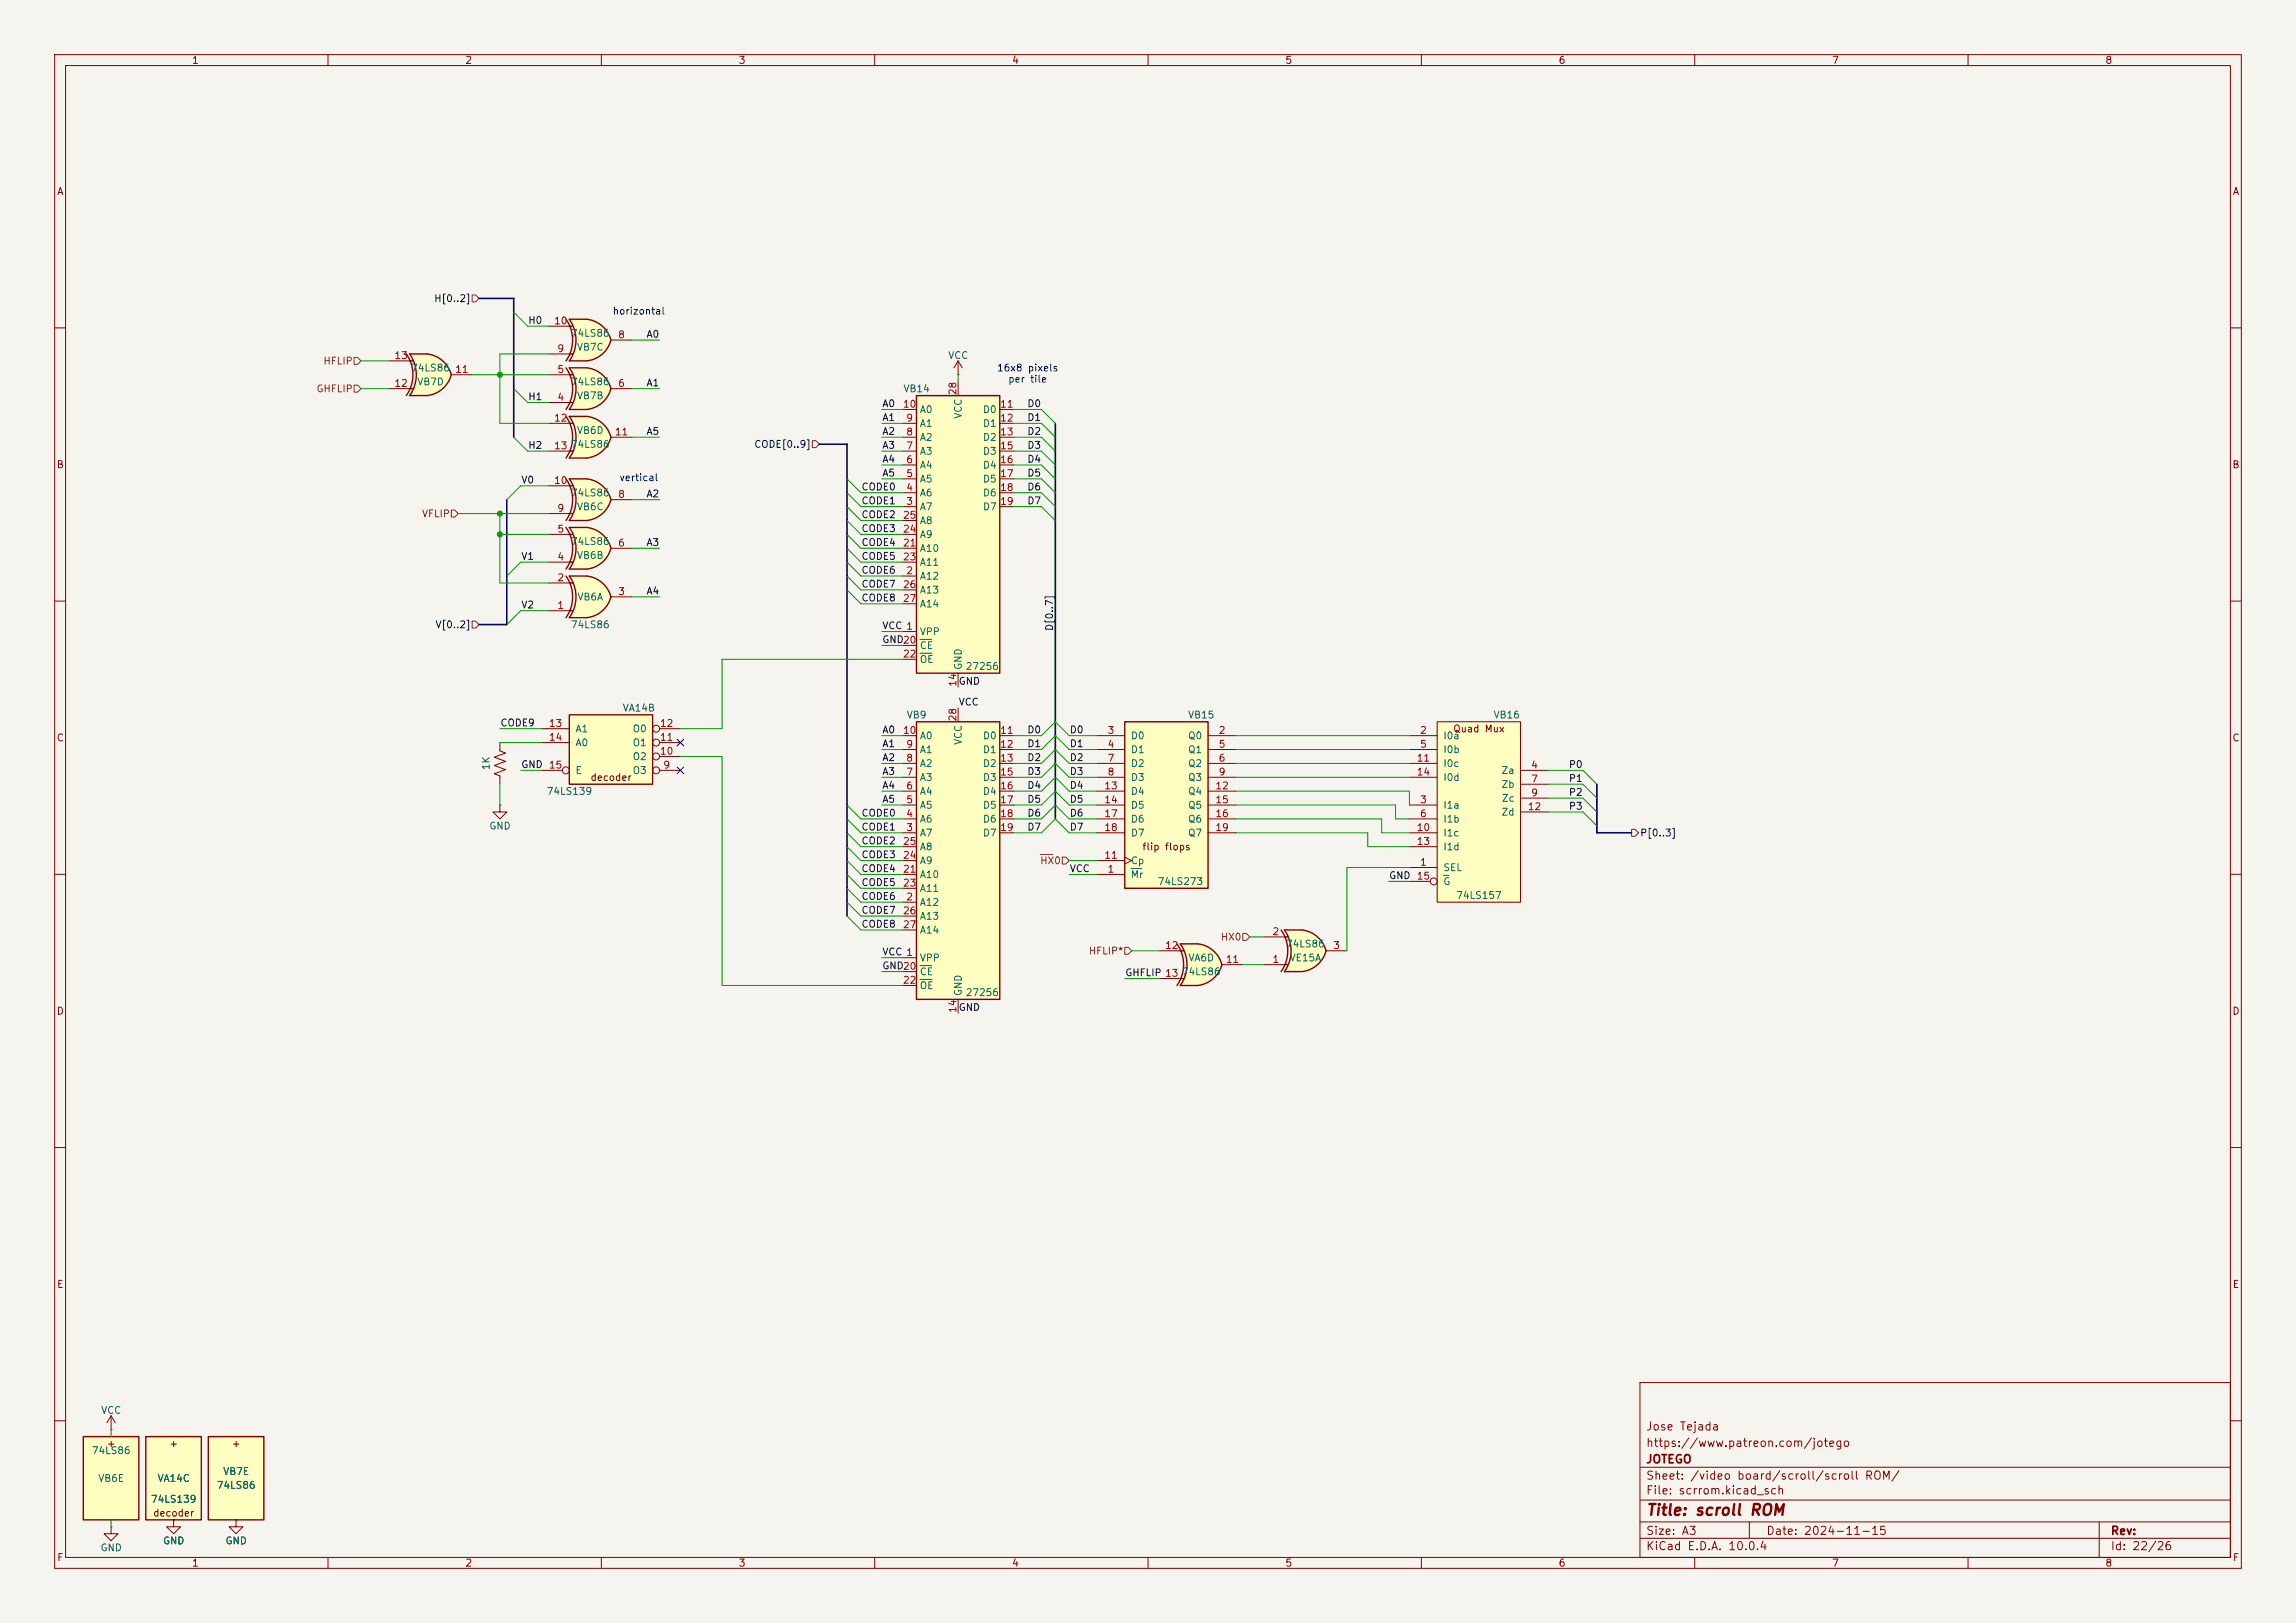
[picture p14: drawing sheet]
<svg xmlns="http://www.w3.org/2000/svg" width="420mm" height="297mm" viewBox="0 0 420 297" stroke-linecap="round" stroke-linejoin="round" font-family="sans-serif">
<defs><g id="words">
<text font-size="2" fill="#840000" x="301" y="277.8">Title: scroll ROM</text>
<g font-size="1.5" fill="#840000">
<text x="301" y="262.1">Jose Tejada</text>
<text x="301" y="268.1">JOTEGO</text>
<text x="301" y="265.1">https://www.patreon.com/jotego</text>
<text x="301" y="273.8">File: scrrom.kicad_sch</text>
<text x="301" y="271.1">Sheet: /video board/scroll/scroll ROM/</text>
<text x="301" y="281.2">Size: A3</text>
<text x="323" y="281.2">Date: 2024-11-15</text>
<text x="386" y="281.2">Rev:</text>
<text x="301" y="284">KiCad E.D.A. 10.0.4</text>
<text x="386" y="284">Id: 22/26</text>
</g>
<g font-size="1.3" fill="#840000">
<text x="35" y="12">1</text>
<text x="85" y="12">2</text>
<text x="135" y="12">3</text>
<text x="185" y="12">4</text>
<text x="235" y="12">5</text>
<text x="285" y="12">6</text>
<text x="335" y="12">7</text>
<text x="385" y="12">8</text>
<text x="10.3" y="36">A</text>
<text x="408.3" y="36">A</text>
<text x="10.3" y="86">B</text>
<text x="408.2" y="86">B</text>
<text x="10.3" y="136">C</text>
<text x="265.7" y="134.3">Quad Mux</text>
<text x="408.2" y="136">C</text>
<text x="107.9" y="143.2">decoder</text>
<text x="208.8" y="155.9">flip flops</text>
<text x="10.3" y="186">D</text>
<text x="408.2" y="186">D</text>
<text x="10.3" y="236">E</text>
<text x="408.3" y="236">E</text>
<text x="19.4" y="265.1">+</text>
<text x="30.9" y="265.1">+</text>
<text x="42.3" y="265.1">+</text>
<text x="27.9" y="277.8">decoder</text>
<text x="10.3" y="286">F</text>
<text x="35" y="287">1</text>
<text x="85" y="287">2</text>
<text x="135" y="287">3</text>
<text x="185" y="287">4</text>
<text x="235" y="287">5</text>
<text x="285" y="287">6</text>
<text x="335" y="287">7</text>
<text x="385" y="287">8</text>
<text x="408.3" y="286">F</text>
</g>
<g font-size="1.3" fill="#000084">
<text x="79.3" y="55.6">H[0..2]</text>
<text x="137.9" y="82.3">CODE[0..9]</text>
<text x="79.6" y="115.3">V[0..2]</text>
<text x="192.9" y="115.6" transform="rotate(-90 192.9 115.6)">D[0..7]</text>
<text x="299.9" y="153.4">P[0..3]</text>
</g>
<g font-size="1.3" fill="#0f0f0f">
<text x="96.5" y="59.6">H0</text>
<text x="118.1" y="62.1">A0</text>
<text x="118.1" y="71">A1</text>
<text x="96.5" y="73.5">H1</text>
<text x="161.3" y="74.8">A0</text>
<text x="161.3" y="77.3">A1</text>
<text x="187.8" y="77.3">D1</text>
<text x="187.8" y="74.8">D0</text>
<text x="96.5" y="82.4">H2</text>
<text x="118.1" y="79.9">A5</text>
<text x="161.3" y="79.9">A2</text>
<text x="161.3" y="82.4">A3</text>
<text x="187.8" y="79.9">D2</text>
<text x="187.8" y="82.4">D3</text>
<text x="95.2" y="88.8">V0</text>
<text x="161.3" y="87.5">A5</text>
<text x="161.3" y="85">A4</text>
<text x="187.8" y="85">D4</text>
<text x="187.8" y="87.5">D5</text>
<text x="118.1" y="91.3">A2</text>
<text x="157.5" y="95.1">CODE2</text>
<text x="157.5" y="92.6">CODE1</text>
<text x="157.5" y="90">CODE0</text>
<text x="187.8" y="92.6">D7</text>
<text x="187.8" y="90">D6</text>
<text x="118.1" y="100.2">A3</text>
<text x="157.5" y="97.7">CODE3</text>
<text x="157.5" y="100.2">CODE4</text>
<text x="95.2" y="102.7">V1</text>
<text x="157.5" y="102.7">CODE5</text>
<text x="157.5" y="105.3">CODE6</text>
<text x="157.5" y="107.8">CODE7</text>
<text x="95.2" y="111.6">V2</text>
<text x="118.1" y="109.1">A4</text>
<text x="157.5" y="110.4">CODE8</text>
<text x="161.3" y="118">GND20</text>
<text x="161.3" y="115.4">VCC 1</text>
<text x="175.3" y="125.6">GND</text>
<text x="175.3" y="129.4">VCC</text>
<text x="91.4" y="133.2">CODE9</text>
<text x="161.3" y="137">A1</text>
<text x="161.3" y="134.5">A0</text>
<text x="187.8" y="134.5">D0</text>
<text x="187.8" y="137">D1</text>
<text x="195.6" y="134.5">D0</text>
<text x="195.6" y="137">D1</text>
<text x="95.2" y="140.8">GND</text>
<text x="161.3" y="139.6">A2</text>
<text x="161.3" y="142.1">A3</text>
<text x="187.8" y="139.6">D2</text>
<text x="187.8" y="142.1">D3</text>
<text x="195.6" y="139.6">D2</text>
<text x="195.6" y="142.1">D3</text>
<text x="286.9" y="143.4">P1</text>
<text x="286.9" y="140.8">P0</text>
<text x="157.5" y="149.7">CODE0</text>
<text x="161.3" y="147.2">A5</text>
<text x="161.3" y="144.7">A4</text>
<text x="187.8" y="144.7">D4</text>
<text x="187.8" y="147.2">D5</text>
<text x="187.8" y="149.7">D6</text>
<text x="195.6" y="147.2">D5</text>
<text x="195.6" y="149.7">D6</text>
<text x="195.6" y="144.7">D4</text>
<text x="286.9" y="145.9">P2</text>
<text x="286.9" y="148.5">P3</text>
<text x="157.5" y="154.8">CODE2</text>
<text x="157.5" y="152.3">CODE1</text>
<text x="187.8" y="152.3">D7</text>
<text x="195.6" y="152.3">D7</text>
<text x="157.5" y="159.9">CODE4</text>
<text x="157.5" y="157.4">CODE3</text>
<text x="195.6" y="159.9">VCC</text>
<text x="254" y="161.2">GND</text>
<text x="157.5" y="162.4">CODE5</text>
<text x="157.5" y="167.5">CODE7</text>
<text x="157.5" y="165">CODE6</text>
<text x="157.5" y="170.1">CODE8</text>
<text x="161.3" y="177.7">GND20</text>
<text x="161.3" y="175.1">VCC 1</text>
<text x="205.7" y="178.9">GHFLIP 13</text>
<text x="175.3" y="185.3">GND</text>
</g>
<g font-size="1.3" fill="#a90000">
<text x="101.2" y="59.7">10</text>
<text x="101.8" y="64.7">9</text>
<text x="113" y="62.2">8</text>
<text x="72" y="71.1">12</text>
<text x="72" y="66">13</text>
<text x="83.1" y="68.6">11</text>
<text x="101.8" y="68.6">5</text>
<text x="113" y="71.1">6</text>
<text x="101.2" y="77.4">12</text>
<text x="101.8" y="73.6">4</text>
<text x="165.1" y="74.9">10</text>
<text x="165.7" y="77.4">9</text>
<text x="175.2" y="72.4" transform="rotate(-90 175.2 72.4)">28</text>
<text x="182.8" y="74.9">11</text>
<text x="182.8" y="77.4">12</text>
<text x="101.2" y="82.5">13</text>
<text x="112.4" y="80">11</text>
<text x="165.7" y="82.5">7</text>
<text x="165.7" y="80">8</text>
<text x="182.8" y="80">13</text>
<text x="182.8" y="82.5">15</text>
<text x="101.2" y="88.9">10</text>
<text x="165.7" y="87.6">5</text>
<text x="165.7" y="85.1">6</text>
<text x="182.8" y="85.1">16</text>
<text x="182.8" y="87.6">17</text>
<text x="101.8" y="94">9</text>
<text x="113" y="91.4">8</text>
<text x="165.1" y="95.2">25</text>
<text x="165.7" y="92.7">3</text>
<text x="165.7" y="90.1">4</text>
<text x="182.8" y="90.1">18</text>
<text x="182.8" y="92.7">19</text>
<text x="101.8" y="97.8">5</text>
<text x="113" y="100.3">6</text>
<text x="165.1" y="100.3">21</text>
<text x="165.1" y="97.8">24</text>
<text x="101.8" y="102.8">4</text>
<text x="101.8" y="106.7">2</text>
<text x="165.1" y="102.8">23</text>
<text x="165.1" y="107.9">26</text>
<text x="165.7" y="105.4">2</text>
<text x="101.8" y="111.7">1</text>
<text x="113" y="109.2">3</text>
<text x="165.1" y="110.5">27</text>
<text x="165.1" y="120.6">22</text>
<text x="175.2" y="125.8" transform="rotate(-90 175.2 125.8)">14</text>
<text x="100.3" y="133.3">13</text>
<text x="100.3" y="135.9">14</text>
<text x="120.6" y="135.9">11</text>
<text x="120.6" y="133.3">12</text>
<text x="165.1" y="134.6">10</text>
<text x="165.7" y="137.1">9</text>
<text x="175.2" y="132.1" transform="rotate(-90 175.2 132.1)">28</text>
<text x="182.8" y="134.6">11</text>
<text x="182.8" y="137.1">12</text>
<text x="202.5" y="134.6">3</text>
<text x="202.5" y="137.1">4</text>
<text x="222.8" y="134.6">2</text>
<text x="222.8" y="137.1">5</text>
<text x="259.6" y="134.6">2</text>
<text x="259.6" y="137.1">5</text>
<text x="100.3" y="140.9">15</text>
<text x="120.6" y="138.4">10</text>
<text x="121.2" y="140.9">9</text>
<text x="165.7" y="142.2">7</text>
<text x="165.7" y="139.7">8</text>
<text x="182.8" y="139.7">13</text>
<text x="182.8" y="142.2">15</text>
<text x="202.5" y="139.7">7</text>
<text x="202.5" y="142.2">8</text>
<text x="222.8" y="139.7">6</text>
<text x="222.8" y="142.2">9</text>
<text x="259" y="139.7">11</text>
<text x="259" y="142.2">14</text>
<text x="280" y="140.9">4</text>
<text x="280" y="143.5">7</text>
<text x="165.7" y="149.8">4</text>
<text x="165.7" y="147.3">5</text>
<text x="165.7" y="144.8">6</text>
<text x="182.8" y="144.8">16</text>
<text x="182.8" y="147.3">17</text>
<text x="182.8" y="149.8">18</text>
<text x="201.9" y="144.8">13</text>
<text x="201.9" y="147.3">14</text>
<text x="201.9" y="149.8">17</text>
<text x="222.2" y="144.8">12</text>
<text x="222.2" y="147.3">15</text>
<text x="222.2" y="149.8">16</text>
<text x="259.6" y="147.3">3</text>
<text x="259.6" y="149.8">6</text>
<text x="279.4" y="148.6">12</text>
<text x="280" y="146">9</text>
<text x="165.1" y="154.9">25</text>
<text x="165.7" y="152.4">3</text>
<text x="182.8" y="152.4">19</text>
<text x="201.9" y="152.4">18</text>
<text x="222.2" y="152.4">19</text>
<text x="259" y="152.4">10</text>
<text x="259" y="154.9">13</text>
<text x="165.1" y="160">21</text>
<text x="165.1" y="157.5">24</text>
<text x="201.9" y="157.5">11</text>
<text x="202.5" y="160">1</text>
<text x="259" y="161.3">15</text>
<text x="259.6" y="158.7">1</text>
<text x="165.1" y="162.5">23</text>
<text x="165.1" y="167.6">26</text>
<text x="165.7" y="165.1">2</text>
<text x="165.1" y="170.2">27</text>
<text x="213" y="174">12</text>
<text x="232.7" y="171.4">2</text>
<text x="243.8" y="174">3</text>
<text x="224.1" y="176.5">11</text>
<text x="232.7" y="176.5">1</text>
<text x="165.1" y="180.3">22</text>
<text x="175.2" y="185.5" transform="rotate(-90 175.2 185.5)">14</text>
</g>
<g font-size="1.3" fill="#0000c2">
<text x="112" y="57.9">horizontal</text>
<text x="182.3" y="68.3">16x8 pixels</text>
<text x="184.3" y="70.3">per tile</text>
<text x="113.2" y="88.4">vertical</text>
</g>
<g font-size="1.3" fill="#006464">
<text x="104.3" y="61.9">74LS86</text>
<text x="105.4" y="64.5">VB7C</text>
<text x="173.3" y="66">VCC</text>
<text x="75.1" y="68.3">74LS86</text>
<text x="76.2" y="70.8">VB7D</text>
<text x="104.3" y="70.8">74LS86</text>
<text x="105.4" y="73.4">VB7B</text>
<text x="165.1" y="72.1">VB14</text>
<text x="168.1" y="75.9">A0</text>
<text x="176.2" y="76.7" transform="rotate(-90 176.2 76.7)">VCC</text>
<text x="179.7" y="75.9">D0</text>
<text x="104.3" y="82.3">74LS86</text>
<text x="105.4" y="79.7">VB6D</text>
<text x="168.1" y="83.5">A3</text>
<text x="168.1" y="81">A2</text>
<text x="168.1" y="78.4">A1</text>
<text x="179.7" y="78.4">D1</text>
<text x="179.7" y="81">D2</text>
<text x="179.7" y="83.5">D3</text>
<text x="168.1" y="88.6">A5</text>
<text x="168.1" y="86.1">A4</text>
<text x="179.7" y="86.1">D4</text>
<text x="179.7" y="88.6">D5</text>
<text x="104.3" y="91.1">74LS86</text>
<text x="105.4" y="93.7">VB6C</text>
<text x="168.1" y="93.7">A7</text>
<text x="168.1" y="91.1">A6</text>
<text x="179.7" y="91.1">D6</text>
<text x="179.7" y="93.7">D7</text>
<text x="104.3" y="100">74LS86</text>
<text x="168.1" y="101.3">A10</text>
<text x="168.1" y="98.8">A9</text>
<text x="168.1" y="96.2">A8</text>
<text x="105.4" y="102.6">VB6B</text>
<text x="168.1" y="106.4">A12</text>
<text x="168.1" y="103.8">A11</text>
<text x="105.5" y="110.2">VB6A</text>
<text x="168.1" y="108.9">A13</text>
<text x="168.1" y="111.5">A14</text>
<text x="104.3" y="115.3">74LS86</text>
<text x="168.1" y="116.5">VPP</text>
<text x="168.1" y="119.1">CE</text>
<text x="168.1" y="121.6">OE</text>
<text x="176.2" y="122.7" transform="rotate(-90 176.2 122.7)">GND</text>
<text x="176.5" y="122.9">27256</text>
<text x="113.8" y="130.5">VA14B</text>
<text x="165.8" y="131.8">VB9</text>
<text x="217.2" y="131.8">VB15</text>
<text x="273.1" y="131.8">VB16</text>
<text x="105.2" y="134.3">A1</text>
<text x="105.2" y="136.9">A0</text>
<text x="115.6" y="136.9">O1</text>
<text x="115.6" y="134.3">O0</text>
<text x="168.1" y="135.6">A0</text>
<text x="176.2" y="136.4" transform="rotate(-90 176.2 136.4)">VCC</text>
<text x="179.7" y="135.6">D0</text>
<text x="206.8" y="135.6">D0</text>
<text x="217.2" y="135.6">Q0</text>
<text x="263.9" y="135.6">I0a</text>
<text x="89.9" y="141" transform="rotate(-90 89.9 141)">1K</text>
<text x="105.2" y="141.9">E</text>
<text x="115.6" y="141.9">O3</text>
<text x="115.6" y="139.4">O2</text>
<text x="168.1" y="143.2">A3</text>
<text x="168.1" y="140.7">A2</text>
<text x="168.1" y="138.1">A1</text>
<text x="179.7" y="138.1">D1</text>
<text x="179.7" y="140.7">D2</text>
<text x="179.7" y="143.2">D3</text>
<text x="206.8" y="138.1">D1</text>
<text x="206.8" y="140.7">D2</text>
<text x="206.8" y="143.2">D3</text>
<text x="217.2" y="138.1">Q1</text>
<text x="217.2" y="140.7">Q2</text>
<text x="217.2" y="143.2">Q3</text>
<text x="263.9" y="138.1">I0b</text>
<text x="263.9" y="140.7">I0c</text>
<text x="263.9" y="143.2">I0d</text>
<text x="274.6" y="141.9">Za</text>
<text x="99.9" y="145.8">74LS139</text>
<text x="168.1" y="148.3">A5</text>
<text x="168.1" y="145.8">A4</text>
<text x="179.7" y="145.8">D4</text>
<text x="179.7" y="148.3">D5</text>
<text x="206.8" y="145.8">D4</text>
<text x="206.8" y="148.3">D5</text>
<text x="217.2" y="145.8">Q4</text>
<text x="217.2" y="148.3">Q5</text>
<text x="263.9" y="148.3">I1a</text>
<text x="274.6" y="144.5">Zb</text>
<text x="274.6" y="149.6">Zd</text>
<text x="274.6" y="147">Zc</text>
<text x="89.4" y="152.1">GND</text>
<text x="168.1" y="153.4">A7</text>
<text x="168.1" y="150.8">A6</text>
<text x="168.1" y="155.9">A8</text>
<text x="179.7" y="150.8">D6</text>
<text x="179.7" y="153.4">D7</text>
<text x="206.8" y="150.8">D6</text>
<text x="206.8" y="153.4">D7</text>
<text x="217.2" y="150.8">Q6</text>
<text x="217.2" y="153.4">Q7</text>
<text x="263.9" y="150.8">I1b</text>
<text x="263.9" y="153.4">I1c</text>
<text x="263.9" y="155.9">I1d</text>
<text x="168.1" y="161">A10</text>
<text x="168.1" y="158.5">A9</text>
<text x="206.8" y="161">Mr</text>
<text x="206.8" y="158.5">Cp</text>
<text x="263.9" y="159.7">SEL</text>
<text x="168.1" y="166.1">A12</text>
<text x="168.1" y="163.5">A11</text>
<text x="211.7" y="162.3">74LS273</text>
<text x="263.9" y="162.3">G</text>
<text x="266.3" y="164.8">74LS157</text>
<text x="168.1" y="168.6">A13</text>
<text x="168.1" y="171.2">A14</text>
<text x="235.1" y="173.7">74LS86</text>
<text x="168.1" y="176.2">VPP</text>
<text x="168.1" y="178.8">CE</text>
<text x="216.1" y="178.8">74LS86</text>
<text x="217.3" y="176.2">VA6D</text>
<text x="235.8" y="176.2">VE15A</text>
<text x="168.1" y="181.3">OE</text>
<text x="176.2" y="182.4" transform="rotate(-90 176.2 182.4)">GND</text>
<text x="176.5" y="182.6">27256</text>
<text x="18.4" y="259">VCC</text>
<text x="16.7" y="266.4">74LS86</text>
<text x="17.9" y="271.5">VB6E</text>
<text x="27.5" y="275.3">74LS139</text>
<text x="28.7" y="271.5">VA14C</text>
<text x="39.5" y="272.8">74LS86</text>
<text x="40.7" y="270.2">VB7E</text>
<text x="18.3" y="284.2">GND</text>
<text x="29.7" y="282.9">GND</text>
<text x="41.1" y="282.9">GND</text>
</g>
<g font-size="1.3" fill="#725600">
<text x="59.1" y="67">HFLIP</text>
<text x="57.8" y="72.1">GHFLIP</text>
<text x="77.1" y="95">VFLIP</text>
<text x="190.2" y="158.5">HX0</text>
<text x="223.2" y="172.4">HX0</text>
<text x="199.1" y="175">HFLIP*</text>
</g>
</g></defs>
<path d="M0 0h420v297h-420z" fill="#f5f4ef" stroke="#f5f4ef" stroke-width=".18"/>
<g fill="none" stroke="#840000" stroke-width=".18">
<path d="M10 10h400v277h-400zM12 12h396v273h-396zM60 10v2M110 10v2M160 10v2M210 10v2M260 10v2M310 10v2M360 10v2M10 60h2M408 60h2M10 110h2"/>
<path d="M408 110h2M10 160h2M408 160h2M10 210h2M408 210h2M300 253h108v32h-108zM10 260h2M300 278.5h108M300 274.5h108M300 268.5h108M320 278.5v3M384 278.5v6.5"/>
<path d="M408 260h2M60 285v2M110 285v2M160 285v2M210 285v2M260 285v2M300 281.5h108M310 285v2M360 285v2"/>
</g>
<path d="M104.1 130.8h15.3v12.7h-15.3z" fill="#ffffc2"/>
<path d="M104.1 130.8h15.3v12.7h-15.3z" fill="none" stroke="#840000" stroke-width=".25"/>
<g fill="none" stroke="#840000" stroke-width=".18">
<path d="M99.1 135.9h5M99.1 133.4h5M120.6 138.4h3.9M120.6 135.9h3.9M120.6 133.4h3.9M99.1 141h3.8M120.6 141h3.9"/>
<circle cx="120" cy="138.4" r=".63"/>
<circle cx="120" cy="133.3" r=".63"/>
<circle cx="120" cy="135.9" r=".63"/>
<circle cx="103.5" cy="141" r=".63"/>
<circle cx="120" cy="141" r=".63"/>
</g>
<path d="M215.9 172.7h3.2M215.9 180.3h3.2" fill="none" stroke="#ffffc2" stroke-width=".18"/>
<g fill="#ffffc2" stroke="#ffffc2" stroke-width=".18">
<path d="M218.5 175.2l5 1.3a5.2 5.2 0 0 1-4.4 3.8z"/>
<path d="M219.1 172.7a5.1 5.1 0 0 1 4.4 3.8l-5 1.3z"/>
</g>
<path d="M215.9 172.7h3.2v7.6h-3.2a6.7 6.7 0 0 0 0-7.6z" fill="#ffffc2"/>
<path d="M215.3 172.7a6.6 6.6 0 0 1 0 7.6M215.9 172.7h3.2a5.1 5.1 0 0 1 4.4 3.8 5.2 5.2 0 0 1-4.4 3.8h-3.2a6.6 6.6 0 0 0 0-7.6z" fill="none" stroke="#840000" stroke-width=".25"/>
<path d="M212.1 174h4.4M212.1 179.1h4.4M223.5 176.5h3.8" fill="none" stroke="#840000" stroke-width=".18"/>
<path d="M205.7 132.1h15.3v30.5h-15.3z" fill="#ffffc2"/>
<path d="M205.7 132.1h15.3v30.5h-15.3z" fill="none" stroke="#840000" stroke-width=".25"/>
<g fill="none" stroke="#840000" stroke-width=".18">
<path d="M200.7 134.6h5M200.7 137.2h5M200.7 139.7h5M221 134.6h5.1M221 137.2h5.1M221 139.7h5.1M200.7 142.2h5M200.7 157.5h5M200.7 144.8h5M200.7 147.3h5M200.7 149.9h5M200.7 152.4h5"/>
<path d="M205.7 156.8l1.3 .7-1.3 .6M221 142.2h5.1M221 144.8h5.1M221 147.3h5.1M221 149.9h5.1M221 152.4h5.1M200.7 160h5"/>
</g>
<path d="M206.9 158.9h2" fill="none" stroke="#006464" stroke-width=".18"/>
<path d="M234.9 177.8h3.2M234.9 170.2h3.2" fill="none" stroke="#ffffc2" stroke-width=".18"/>
<g fill="#ffffc2" stroke="#ffffc2" stroke-width=".18">
<path d="M238.2 170.2a5.2 5.2 0 0 1 4.4 3.8l-5.1 1.3z"/>
<path d="M237.6 172.7l5 1.3a5.1 5.1 0 0 1-4.4 3.8z"/>
</g>
<path d="M234.9 170.2h3.2v7.6h-3.2a6.6 6.6 0 0 0 0-7.6z" fill="#ffffc2"/>
<path d="M234.3 170.2a6.6 6.6 0 0 1 0 7.6M238.1 170.2h-3.2a6.6 6.6 0 0 1 0 7.6h3.2M238.2 170.2a5.2 5.2 0 0 1 4.4 3.8 5.2 5.2 0 0 1-4.4 3.8" fill="none" stroke="#840000" stroke-width=".25"/>
<path d="M231.1 176.5h4.5M231.1 171.5h4.5M242.6 174h3.8" fill="none" stroke="#840000" stroke-width=".18"/>
<path d="M167.6 132.1h15.3v50.8h-15.3z" fill="#ffffc2"/>
<path d="M167.6 132.1h15.3v50.8h-15.3z" fill="none" stroke="#840000" stroke-width=".25"/>
<g fill="none" stroke="#840000" stroke-width=".18">
<path d="M165.1 139.7h2.5M165.1 137.2h2.5M165.1 134.6h2.5M175.3 129.5v2.6M182.9 139.7h2.5M182.9 137.2h2.5M182.9 134.6h2.5M165.1 152.4h2.5M165.1 149.9h2.5M165.1 147.3h2.5M165.1 144.8h2.5M165.1 142.2h2.5"/>
<path d="M165.1 157.5h2.5M165.1 154.9h2.5M182.9 152.4h2.5M182.9 149.9h2.5M182.9 147.3h2.5M182.9 144.8h2.5M182.9 142.2h2.5M165.1 175.3h2.5M165.1 165.1h2.5M165.1 177.8h2.5M165.1 160h2.5M165.1 162.6h2.5"/>
<path d="M165.1 167.6h2.5M165.1 170.2h2.5M165.1 180.3h2.5M175.3 182.9v2.5"/>
</g>
<path d="M168.3 176.7h2.1M168.3 179.2h2.2" fill="none" stroke="#006464" stroke-width=".18"/>
<path d="M262.9 132.1h15.2v33h-15.2z" fill="#ffffc2"/>
<g fill="none" stroke="#840000" stroke-width=".18">
<path d="M175.3 68.6h.1M175.3 66l-.8 1.3M175.3 66l.7 1.3M175.3 66v2.6M257.8 134.6h5.1M257.8 137.2h5.1M257.8 139.7h5.1M262.9 132.1h15.2v33h-15.2zM257.8 158.8h5.1M257.8 147.3h5.1M257.8 149.9h5.1M257.8 152.4h5.1"/>
<path d="M257.8 154.9h5.1M257.8 142.2h5.1M278.1 141h5.1M278.1 143.5h5.1M278.1 146.1h5.1M278.1 148.6h5.1M257.8 161.3h3.8"/>
<circle cx="262.3" cy="161.3" r=".63"/>
</g>
<path d="M264 160.2h1" fill="none" stroke="#006464" stroke-width=".18"/>
<path d="M167.6 72.4h15.3v50.8h-15.3z" fill="#ffffc2"/>
<path d="M167.6 72.4h15.3v50.8h-15.3z" fill="none" stroke="#840000" stroke-width=".25"/>
<g fill="none" stroke="#840000" stroke-width=".18">
<path d="M165.1 77.5h2.5M165.1 74.9h2.5M175.3 69.9v2.5M182.9 77.5h2.5M182.9 74.9h2.5M165.1 92.7h2.5M165.1 90.2h2.5M165.1 87.6h2.5M165.1 85.1h2.5M165.1 82.6h2.5M165.1 80h2.5M165.1 97.8h2.5"/>
<path d="M165.1 95.3h2.5M182.9 92.7h2.5M182.9 90.2h2.5M182.9 87.6h2.5M182.9 85.1h2.5M182.9 82.6h2.5M182.9 80h2.5M165.1 115.6h2.5M165.1 105.4h2.5M165.1 118.1h2.5M165.1 100.3h2.5M165.1 102.9h2.5"/>
<path d="M165.1 108h2.5M165.1 110.5h2.5M165.1 120.7h2.5M175.3 123.2v2.5"/>
</g>
<path d="M168.3 117h2.1M168.3 119.5h2.2" fill="none" stroke="#006464" stroke-width=".18"/>
<path d="M104.1 58.4h3.2M104.1 66h3.2" fill="none" stroke="#ffffc2" stroke-width=".18"/>
<g fill="#ffffc2" stroke="#ffffc2" stroke-width=".18">
<path d="M107.3 58.4a5.2 5.2 0 0 1 4.5 3.8l-5.1 1.4z"/>
<path d="M106.8 60.9l5 1.3a5.1 5.1 0 0 1-4.5 3.8z"/>
</g>
<path d="M104.1 58.4h3.2v7.6h-3.2a6.6 6.6 0 0 0 0-7.6z" fill="#ffffc2"/>
<path d="M103.5 58.4a6.6 6.6 0 0 1 0 7.6M104.1 58.4h3.2a5.2 5.2 0 0 1 4.5 3.8 5.2 5.2 0 0 1-4.5 3.8h-3.2a6.6 6.6 0 0 0 0-7.6z" fill="none" stroke="#840000" stroke-width=".25"/>
<path d="M100.3 59.7h4.5M100.3 64.8h4.5M111.8 62.2h3.8" fill="none" stroke="#840000" stroke-width=".18"/>
<path d="M104.1 76.2h3.2M104.1 83.8h3.2" fill="none" stroke="#ffffc2" stroke-width=".18"/>
<g fill="#ffffc2" stroke="#ffffc2" stroke-width=".18">
<path d="M106.7 78.7l5.1 1.3a5.2 5.2 0 0 1-4.5 3.8z"/>
<path d="M107.3 76.2a5.1 5.1 0 0 1 4.5 3.8l-5 1.3z"/>
</g>
<path d="M104.1 76.2h3.2v7.6h-3.2a6.7 6.7 0 0 0 0-7.6z" fill="#ffffc2"/>
<path d="M103.5 76.2a6.6 6.6 0 0 1 0 7.6M104.1 76.2h3.2a5.1 5.1 0 0 1 4.5 3.8 5.2 5.2 0 0 1-4.5 3.8h-3.2a6.6 6.6 0 0 0 0-7.6z" fill="none" stroke="#840000" stroke-width=".25"/>
<path d="M100.3 77.5h4.5M100.3 82.6h4.5M111.8 80h3.8" fill="none" stroke="#840000" stroke-width=".18"/>
<path d="M104.1 74.9h3.2M104.1 67.3h3.2" fill="none" stroke="#ffffc2" stroke-width=".18"/>
<g fill="#ffffc2" stroke="#ffffc2" stroke-width=".18">
<path d="M107.3 67.3a5.2 5.2 0 0 1 4.5 3.8l-5.1 1.4z"/>
<path d="M106.8 69.8l5 1.3a5.1 5.1 0 0 1-4.5 3.8z"/>
</g>
<path d="M104.1 67.3h3.2v7.6h-3.2a6.6 6.6 0 0 0 0-7.6z" fill="#ffffc2"/>
<path d="M103.5 67.3a6.6 6.6 0 0 1 0 7.6M104.1 67.3h3.2a5.2 5.2 0 0 1 4.5 3.8 5.2 5.2 0 0 1-4.5 3.8h-3.2a6.6 6.6 0 0 0 0-7.6z" fill="none" stroke="#840000" stroke-width=".25"/>
<path d="M100.3 73.7h4.5M100.3 68.6h4.5M111.8 71.1h3.8" fill="none" stroke="#840000" stroke-width=".18"/>
<path d="M74.9 72.4h3.2M74.9 64.8h3.2" fill="none" stroke="#ffffc2" stroke-width=".18"/>
<g fill="#ffffc2" stroke="#ffffc2" stroke-width=".18">
<path d="M78.1 64.8a5.2 5.2 0 0 1 4.4 3.8l-5 1.3z"/>
<path d="M77.6 67.3l4.9 1.3a5.1 5.1 0 0 1-4.4 3.8z"/>
</g>
<path d="M74.9 64.8h3.2v7.6h-3.2a6.6 6.6 0 0 0 0-7.6z" fill="#ffffc2"/>
<path d="M74.3 64.8a6.6 6.6 0 0 1 0 7.6M78.1 64.8a5.2 5.2 0 0 1 4.4 3.8 5.1 5.1 0 0 1-4.4 3.8h-3.2a6.6 6.6 0 0 0 0-7.6h3.2" fill="none" stroke="#840000" stroke-width=".25"/>
<path d="M71.1 71.1h4.5M71.1 66h4.5M82.5 68.6h3.9M91.4 147.3v1.3h1.3l-1.3 1.3-1.2-1.3h1.2M91.4 147.3h.1" fill="none" stroke="#840000" stroke-width=".18"/>
<path d="M104.1 96.5h3.2M104.1 104.1h3.2" fill="none" stroke="#ffffc2" stroke-width=".18"/>
<g fill="#ffffc2" stroke="#ffffc2" stroke-width=".18">
<path d="M107.3 96.5a5.2 5.2 0 0 1 4.5 3.8l-5.1 1.4z"/>
<path d="M106.8 99l5 1.3a5.1 5.1 0 0 1-4.5 3.8z"/>
</g>
<path d="M104.1 96.5h3.2v7.6h-3.2a6.6 6.6 0 0 0 0-7.6z" fill="#ffffc2"/>
<path d="M103.5 96.5a6.6 6.6 0 0 1 0 7.6M104.1 96.5h3.2a5.2 5.2 0 0 1 4.5 3.8 5.2 5.2 0 0 1-4.5 3.8h-3.2a6.6 6.6 0 0 0 0-7.6z" fill="none" stroke="#840000" stroke-width=".25"/>
<path d="M100.3 97.8h4.5M100.3 102.9h4.5M111.8 100.3h3.8" fill="none" stroke="#840000" stroke-width=".18"/>
<path d="M104.1 113h3.2M104.1 105.4h3.2" fill="none" stroke="#ffffc2" stroke-width=".18"/>
<g fill="#ffffc2" stroke="#ffffc2" stroke-width=".18">
<path d="M107.3 105.4a5.2 5.2 0 0 1 4.5 3.8l-5.1 1.4z"/>
<path d="M106.8 107.9l5 1.3a5.1 5.1 0 0 1-4.5 3.8z"/>
</g>
<path d="M104.1 105.4h3.2v7.6h-3.2a6.6 6.6 0 0 0 0-7.6z" fill="#ffffc2"/>
<path d="M103.5 105.4a6.6 6.6 0 0 1 0 7.6M104.1 105.4h3.2a5.2 5.2 0 0 1 4.5 3.8 5.2 5.2 0 0 1-4.5 3.8h-3.2a6.6 6.6 0 0 0 0-7.6z" fill="none" stroke="#840000" stroke-width=".25"/>
<path d="M100.3 111.8h4.5M100.3 106.7h4.5M111.8 109.2h3.8M91.4 135.9v1.5l1.1 .4-2.1 .8 2.1 .7-2.1 .8 2.1 .7-2.1 .8 1 .4v1.5" fill="none" stroke="#840000" stroke-width=".18"/>
<path d="M104.1 95.3h3.2M104.1 87.6h3.2" fill="none" stroke="#ffffc2" stroke-width=".18"/>
<g fill="#ffffc2" stroke="#ffffc2" stroke-width=".18">
<path d="M107.3 87.6a5.2 5.2 0 0 1 4.5 3.8l-5.1 1.4z"/>
<path d="M106.8 90.1l5 1.3a5.1 5.1 0 0 1-4.5 3.9z"/>
</g>
<path d="M104.1 87.6h3.2v7.7h-3.2a6.6 6.6 0 0 0 0-7.7z" fill="#ffffc2"/>
<path d="M103.5 87.6a6.6 6.6 0 0 1 0 7.7M104.1 87.6h3.2a5.2 5.2 0 0 1 4.5 3.8 5.2 5.2 0 0 1-4.5 3.9h-3.2a6.6 6.6 0 0 0 0-7.7z" fill="none" stroke="#840000" stroke-width=".25"/>
<path d="M100.3 94h4.5M100.3 88.9h4.5M111.8 91.4h3.8" fill="none" stroke="#840000" stroke-width=".18"/>
<path d="M26.7 262.9h10.1v15.2h-10.1z" fill="#ffffc2"/>
<path d="M26.7 262.9h10.1v15.2h-10.1z" fill="none" stroke="#840000" stroke-width=".25"/>
<path d="M38.1 262.9h10.2v15.2h-10.2z" fill="#ffffc2"/>
<path d="M38.1 262.9h10.2v15.2h-10.2z" fill="none" stroke="#840000" stroke-width=".25"/>
<path d="M31.7 278.1v1.3h1.3l-1.3 1.3-1.2-1.3h1.2M31.7 278.1h.1M43.2 278.1v1.3h1.2l-1.2 1.3-1.3-1.3h1.3M43.2 278.1h.1" fill="none" stroke="#840000" stroke-width=".18"/>
<path d="M15.2 262.9h10.2v15.2h-10.2z" fill="#ffffc2"/>
<path d="M15.2 262.9h10.2v15.2h-10.2z" fill="none" stroke="#840000" stroke-width=".25"/>
<path d="M20.3 259.1l-.7 1.2M20.3 259.1l.8 1.2M20.3 259.1v2.5M20.3 261.6h.1M20.3 279.4v1.3h1.3l-1.3 1.2-1.3-1.2h1.3M20.3 279.4h.1M31.7 278.1h.1M43.2 278.1h.1" fill="none" stroke="#840000" stroke-width=".18"/>
<path d="M86.4 54h.6l.6 .6-.6 .6h-.6zM64.8 65.4h.6l.6 .6-.6 .7h-.6zM64.8 70.5h.6l.6 .6-.6 .7h-.6zM82.5 93.3h.7l.6 .7-.6 .6h-.7zM148.6 80.6h.6l.7 .7-.7 .6h-.6zM86.4 113.7h.6l.6 .6-.6 .6h-.6zM190.3 156.4h2.3M194.3 156.8h.6l.7 .7-.7 .6h-.6zM298.4 151.8h.7l.6 .6-.6 .6h-.7zM205.7 173.4h.7l.6 .6-.6 .6h-.7zM227.3 170.8h.7l.6 .7-.6 .6h-.7z" fill="none" stroke="#725600" stroke-width=".18"/>
<path d="M87.6 54.6h6.4v25.4M193 77.5v72.4M92.7 91.4v22.9h-5.1M149.9 81.3h5v86.3M292.1 143.5v8.9h6.3" fill="none" stroke="#000084" stroke-width=".3"/>
<g fill="none" stroke="#009600" stroke-width=".18">
<path d="M94 57.2l2.5 2.5h3.8M66 71.1h5.1M66 66h5.1M86.4 68.6h13.9M94 71.1l2.5 2.6h3.8M100.3 64.8h-8.9v12.7h8.9M115.6 62.2h5M115.6 71.1h5M161.3 77.5h3.8M161.3 74.9h3.8M175.3 68.6v1.3M185.4 77.5h5.1l2.5 2.5"/>
<path d="M185.4 74.9h5.1l2.5 2.6M83.8 94h16.5M91.4 97.8h8.9M91.4 94v12.7h8.9M94 80l2.5 2.6h3.8M100.3 88.9h-5.1l-2.5 2.5M115.6 80h5M115.6 91.4h5M154.9 87.6l2.6 2.6h7.6M154.9 90.2l2.6 2.5h7.6M154.9 92.7l2.6 2.6h7.6M154.9 95.3l2.6 2.5h7.6"/>
<path d="M154.9 97.8l2.6 2.5h7.6M161.3 82.6h3.8M161.3 87.6h3.8M161.3 80h3.8M161.3 85.1h3.8M185.4 90.2h5.1l2.5 2.5M185.4 82.6h5.1l2.5 2.5M185.4 92.7h5.1l2.5 2.6M185.4 87.6h5.1l2.5 2.6M185.4 80h5.1l2.5 2.6M185.4 85.1h5.1l2.5 2.5M100.3 102.9h-5.1l-2.5 2.5"/>
<path d="M100.3 111.8h-5.1l-2.5 2.5M115.6 100.3h5M115.6 109.2h5M154.9 108l2.6 2.5h7.6M154.9 105.4l2.6 2.6h7.6M154.9 100.3l2.6 2.6h7.6M154.9 102.9l2.6 2.5h7.6M161.3 115.6h3.8M161.3 118.1h3.8M91.4 133.4h7.7M91.4 135.9h7.7M124.5 138.4h7.6v41.9h33"/>
<path d="M161.3 137.2h3.8M161.3 139.7h3.8M161.3 134.6h3.8M165.1 120.7h-33v12.7h-7.6M185.4 137.2h5.1l2.5-2.6 2.6 2.6h5.1M185.4 139.7h5.1l2.5-2.5 2.6 2.5h5.1M185.4 134.6h5.1l2.5-2.5 2.6 2.5h5.1M226.1 137.2h31.7M226.1 139.7h31.7M226.1 134.6h31.7M91.4 143.5v3.8M95.2 141h3.9"/>
<path d="M154.9 154.9l2.6 2.6h7.6M154.9 157.5l2.6 2.5h7.6M154.9 147.3l2.6 2.6h7.6M154.9 149.9l2.6 2.5h7.6M154.9 152.4l2.6 2.5h7.6M161.3 144.8h3.8M161.3 147.3h3.8M161.3 142.2h3.8M185.4 149.9h5.1l2.5-2.6 2.6 2.6h5.1M185.4 152.4h5.1l2.5-2.5 2.6 2.5h5.1M185.4 144.8h5.1l2.5-2.6 2.6 2.6h5.1M185.4 147.3h5.1l2.5-2.5 2.6 2.5h5.1"/>
<path d="M185.4 142.2h5.1l2.5-2.5 2.6 2.5h5.1M195.6 157.5h5.1M226.1 149.9h26.6v2.5h5.1M226.1 147.3h29.2v2.6h2.5M226.1 152.4h24.1v2.5h7.6M226.1 144.8h31.7v2.5M226.1 142.2h31.7M257.8 158.8h-11.4v15.2M283.2 143.5h6.4l2.5 2.6M283.2 141h6.4l2.5 2.5M283.2 148.6h6.4l2.5 2.5M283.2 146.1h6.4l2.5 2.5"/>
<path d="M154.9 162.6l2.6 2.5h7.6M154.9 160l2.6 2.6h7.6M154.9 165.1l2.6 2.5h7.6M154.9 167.6l2.6 2.6h7.6M161.3 175.3h3.8M161.3 177.8h3.8M195.6 160h5.1M205.7 179.1h6.4M207 174h5.1M227.3 176.5h3.8M228.6 171.5h2.5M254 161.3h3.8"/>
<path d="M20.3 261.6v1.3M20.3 278.1v1.3"/>
</g>
<path d="M123.9 135.3l1.2 1.2M125.1 135.3l-1.2 1.2M123.9 140.4l1.2 1.2M125.1 140.4l-1.2 1.2" fill="none" stroke="#000084" stroke-width=".18"/>
<g fill="#009600" stroke="#009600" stroke-width=".18">
<circle cx="91.4" cy="97.8" r=".46"/>
<circle cx="91.4" cy="94" r=".46"/>
<circle cx="91.4" cy="68.6" r=".46"/>
</g>
<use href="#words"/>
</svg>
